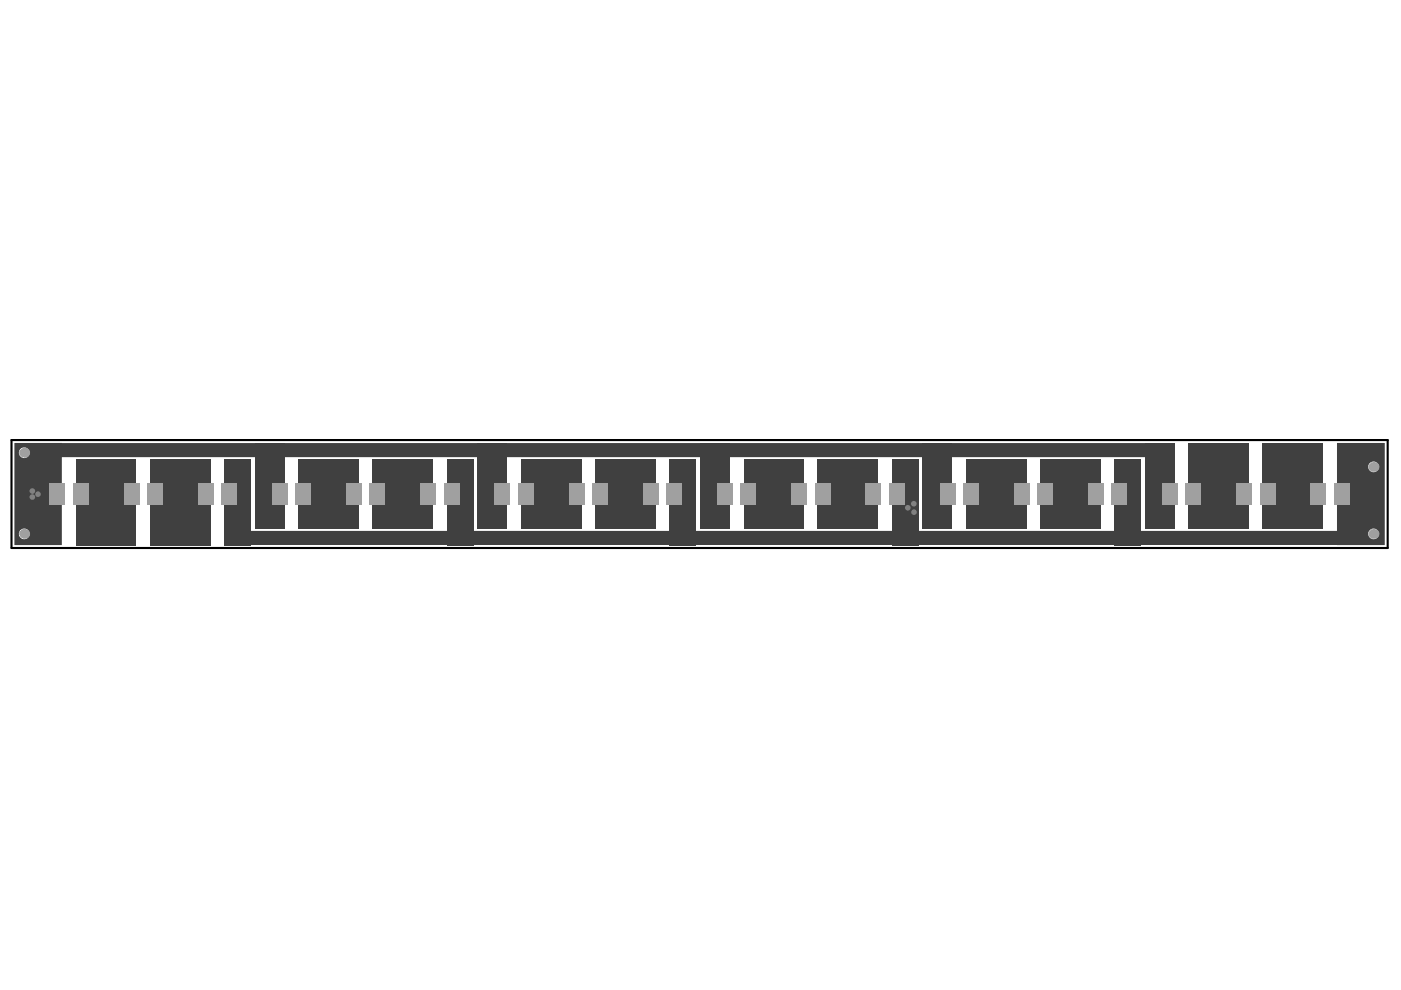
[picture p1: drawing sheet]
<svg xmlns="http://www.w3.org/2000/svg" width="297mm" height="210mm" viewBox="0 0 297 210" stroke-linecap="round" stroke-linejoin="round" font-family="sans-serif">
<path d="M2.4 93.3h291.8v22.9h-291.8z" fill="none" stroke="#000" stroke-width=".45"/>
<g fill="#404040">
<path d="M242.7 93.9h6.3v18.2h-6.3z"/>
<path d="M195.5 93.9h6.3v18.2h-6.3z"/>
<path d="M148.4 93.9h6.3v18.2h-6.3z"/>
<path d="M94.8 97.3h5.6v18.3h-5.6z"/>
<path d="M47.6 97.3h5.7v18.3h-5.7z"/>
<path d="M236.3 97.3h5.6v18.3h-5.6z"/>
<path d="M252 93.9h12.7v18.2h-12.7z"/>
<path d="M267.7 93.9h12.8v18.2h-12.8z"/>
<path d="M189.1 97.3h5.7v18.3h-5.7z"/>
<path d="M204.8 97.3h12.8v14.9h-12.8z"/>
<path d="M220.6 97.3h12.7v14.9h-12.7z"/>
<path d="M157.7 97.3h12.7v14.9h-12.7z"/>
<path d="M142 97.3h5.6v18.3h-5.6z"/>
<path d="M110.5 97.3h12.7v14.9h-12.7z"/>
<path d="M101.2 93.9h6.3v18.2h-6.3z"/>
<path d="M63.3 97.3h12.8v14.9h-12.8z"/>
<path d="M54 93.9h6.3v18.2h-6.3z"/>
<path d="M16.2 97.3h12.7v18.3h-12.7z"/>
<path d="M173.4 97.3h12.7v14.9h-12.7z"/>
<path d="M126.2 97.3h12.8v14.9h-12.8z"/>
<path d="M79.1 97.3h12.7v14.9h-12.7z"/>
<path d="M31.9 97.3h12.7v18.3h-12.7z"/>
<path d="M283.5 93.9v21.7h10.1v-21.7zM290.1 99a1.15 1.15 0 0 1 2.3 0 1.15 1.15 0 0 1-2.3 0zM290.1 113.2a1.15 1.15 0 0 1 2.3 0 1.15 1.15 0 0 1-2.3 0z"/>
<path d="M3.1 93.9v21.7h10v-21.7zM4 96a1.15 1.15 0 0 1 2.3 0 1.15 1.15 0 0 1-2.3 0zM4 113.2a1.15 1.15 0 0 1 2.3 0 1.15 1.15 0 0 1-2.3 0z"/>
</g>
<path d="M9.9 95.4h236.2M50.6 114.1h235.7" fill="none" stroke="#404040" stroke-width="3"/>
<g fill="#808080">
<circle cx="6.9" cy="104.1" r=".6"/>
<circle cx="6.9" cy="105.4" r=".6"/>
<circle cx="8.1" cy="104.8" r=".6"/>
<circle cx="193.8" cy="108.6" r=".6"/>
<circle cx="193.7" cy="106.8" r=".6"/>
<circle cx="192.5" cy="107.7" r=".6"/>
</g>
<g fill="#404040">
<circle cx="291.2" cy="99" r=".75"/>
<circle cx="5.1" cy="96" r=".75"/>
<circle cx="291.2" cy="113.2" r=".75"/>
<circle cx="5.1" cy="113.2" r=".75"/>
</g>
<g fill="#404040">
<path d="M278 102.7h3v4.1h-3z" fill-rule="evenodd"/>
<path d="M283 102.7h3v4.1h-3z" fill-rule="evenodd"/>
<path d="M267.3 102.7h3v4.1h-3z" fill-rule="evenodd"/>
<path d="M246.6 102.7h3v4.1h-3z" fill-rule="evenodd"/>
<path d="M235.8 102.7h3v4.1h-3z" fill-rule="evenodd"/>
<path d="M230.9 102.7h3v4.1h-3z" fill-rule="evenodd"/>
<path d="M220.1 102.7h3v4.1h-3z" fill-rule="evenodd"/>
<path d="M204.3 102.7h3v4.1h-3z" fill-rule="evenodd"/>
<path d="M199.4 102.7h3v4.1h-3z" fill-rule="evenodd"/>
<path d="M183.7 102.7h3v4.1h-3z" fill-rule="evenodd"/>
<path d="M167.9 102.7h3v4.1h-3z" fill-rule="evenodd"/>
<path d="M172.9 102.7h3v4.1h-3z" fill-rule="evenodd"/>
<path d="M157.2 102.7h3v4.1h-3z" fill-rule="evenodd"/>
<path d="M136.5 102.7h3v4.1h-3z" fill-rule="evenodd"/>
<path d="M125.7 102.7h3v4.1h-3z" fill-rule="evenodd"/>
<path d="M120.8 102.7h3v4.1h-3z" fill-rule="evenodd"/>
<path d="M110 102.7h3v4.1h-3z" fill-rule="evenodd"/>
<path d="M89.3 102.7h3v4.1h-3z" fill-rule="evenodd"/>
<path d="M73.6 102.7h3v4.1h-3z" fill-rule="evenodd"/>
<path d="M78.5 102.7h3v4.1h-3z" fill-rule="evenodd"/>
<path d="M57.9 102.7h3v4.1h-3z" fill-rule="evenodd"/>
<path d="M62.8 102.7h3v4.1h-3z" fill-rule="evenodd"/>
<path d="M47.1 102.7h3v4.1h-3z" fill-rule="evenodd"/>
<path d="M42.1 102.7h3v4.1h-3z" fill-rule="evenodd"/>
<path d="M26.4 102.7h3v4.1h-3z" fill-rule="evenodd"/>
<path d="M15.6 102.7h3v4.1h-3z" fill-rule="evenodd"/>
<path d="M10.7 102.7h3v4.1h-3z" fill-rule="evenodd"/>
<path d="M251.5 102.7h3v4.1h-3z" fill-rule="evenodd"/>
<path d="M262.3 102.7h3v4.1h-3z" fill-rule="evenodd"/>
<path d="M215.1 102.7h3v4.1h-3z" fill-rule="evenodd"/>
<path d="M188.6 102.7h3v4.1h-3z" fill-rule="evenodd"/>
<path d="M152.2 102.7h3v4.1h-3z" fill-rule="evenodd"/>
<path d="M141.4 102.7h3v4.1h-3z" fill-rule="evenodd"/>
<path d="M105 102.7h3v4.1h-3z" fill-rule="evenodd"/>
<path d="M94.3 102.7h3v4.1h-3z" fill-rule="evenodd"/>
<path d="M31.3 102.7h3v4.1h-3z" fill-rule="evenodd"/>
</g>
<g fill="#a0a0a0">
<circle cx="291.2" cy="99" r="1.05"/>
<circle cx="5.1" cy="96" r="1.05"/>
<circle cx="291.2" cy="113.2" r="1.05"/>
<circle cx="5.1" cy="113.2" r="1.05"/>
</g>
<g fill="#a0a0a0">
<path d="M277.9 102.5h3.3v4.5h-3.3z" fill-rule="evenodd"/>
<path d="M282.8 102.5h3.3v4.5h-3.3z" fill-rule="evenodd"/>
<path d="M267.1 102.5h3.3v4.5h-3.3z" fill-rule="evenodd"/>
<path d="M246.4 102.5h3.3v4.5h-3.3z" fill-rule="evenodd"/>
<path d="M235.6 102.5h3.3v4.5h-3.3z" fill-rule="evenodd"/>
<path d="M230.7 102.5h3.3v4.5h-3.3z" fill-rule="evenodd"/>
<path d="M219.9 102.5h3.3v4.5h-3.3z" fill-rule="evenodd"/>
<path d="M204.2 102.5h3.3v4.5h-3.3z" fill-rule="evenodd"/>
<path d="M199.2 102.5h3.3v4.5h-3.3z" fill-rule="evenodd"/>
<path d="M183.5 102.5h3.3v4.5h-3.3z" fill-rule="evenodd"/>
<path d="M167.8 102.5h3.3v4.5h-3.3z" fill-rule="evenodd"/>
<path d="M172.7 102.5h3.3v4.5h-3.3z" fill-rule="evenodd"/>
<path d="M157 102.5h3.3v4.5h-3.3z" fill-rule="evenodd"/>
<path d="M136.3 102.5h3.3v4.5h-3.3z" fill-rule="evenodd"/>
<path d="M125.6 102.5h3.3v4.5h-3.3z" fill-rule="evenodd"/>
<path d="M120.6 102.5h3.3v4.5h-3.3z" fill-rule="evenodd"/>
<path d="M109.8 102.5h3.3v4.5h-3.3z" fill-rule="evenodd"/>
<path d="M89.2 102.5h3.3v4.5h-3.3z" fill-rule="evenodd"/>
<path d="M73.4 102.5h3.3v4.5h-3.3z" fill-rule="evenodd"/>
<path d="M78.4 102.5h3.3v4.5h-3.3z" fill-rule="evenodd"/>
<path d="M57.7 102.5h3.3v4.5h-3.3z" fill-rule="evenodd"/>
<path d="M62.7 102.5h3.3v4.5h-3.3z" fill-rule="evenodd"/>
<path d="M46.9 102.5h3.3v4.5h-3.3z" fill-rule="evenodd"/>
<path d="M42 102.5h3.3v4.5h-3.3z" fill-rule="evenodd"/>
<path d="M26.3 102.5h3.3v4.5h-3.3z" fill-rule="evenodd"/>
<path d="M15.5 102.5h3.3v4.5h-3.3z" fill-rule="evenodd"/>
<path d="M10.5 102.5h3.3v4.5h-3.3z" fill-rule="evenodd"/>
<path d="M251.4 102.5h3.3v4.5h-3.3z" fill-rule="evenodd"/>
<path d="M262.2 102.5h3.3v4.5h-3.3z" fill-rule="evenodd"/>
<path d="M215 102.5h3.3v4.5h-3.3z" fill-rule="evenodd"/>
<path d="M188.5 102.5h3.3v4.5h-3.3z" fill-rule="evenodd"/>
<path d="M152.1 102.5h3.3v4.5h-3.3z" fill-rule="evenodd"/>
<path d="M141.3 102.5h3.3v4.5h-3.3z" fill-rule="evenodd"/>
<path d="M104.9 102.5h3.3v4.5h-3.3z" fill-rule="evenodd"/>
<path d="M94.1 102.5h3.3v4.5h-3.3z" fill-rule="evenodd"/>
<path d="M31.2 102.5h3.3v4.5h-3.3z" fill-rule="evenodd"/>
</g>
</svg>
